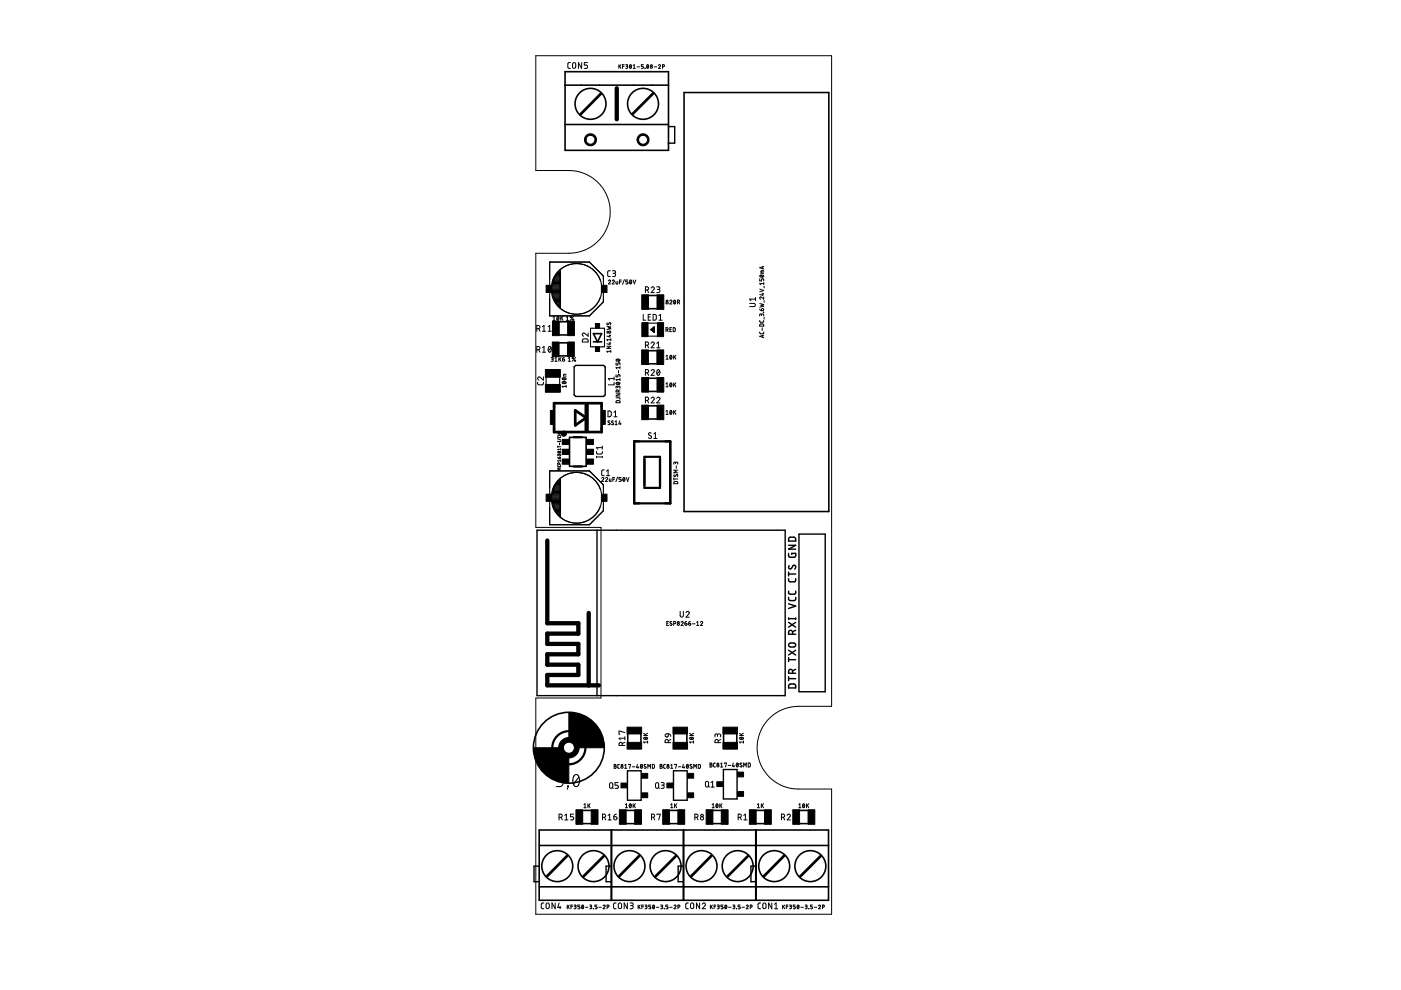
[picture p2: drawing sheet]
<svg xmlns="http://www.w3.org/2000/svg" width="297mm" height="210mm" viewBox="0 0 297 210" stroke-linecap="round" stroke-linejoin="round" font-family="sans-serif">
<g fill="none" stroke="#000" stroke-width=".3">
<path d="M141.7 26.8h1.3v3.6h-1.3M121.7 77.8l.4-.3h5.9l.3 .3v5.9l-.3 .4h-5.9l-.4-.4zM113.9 112.4h52.6v35.1h-52.6zM126.6 112.4v35.1M167.2 117.3v.6l.2 .2h1.2l.1-.8h-.8v.3M167.2 115.6h1.5l-1.5 .8h1.5M167.3 114l1.1-.1 .3 .3v.5h-1.5zM167.3 119.9l-.1 .2a.35 .35 0 0 0 .2 .5 .35 .35 0 0 0 .4-.1l.3-.5a.34 .34 0 0 1 .5-.1 .34 .34 0 0 1 .1 .5l-.2 .3M169.4 113.2h5.6v33.5h-5.6zM167.2 126.7v.4l.3 .2h1l.2-.2v-.4M167.2 125.3v.5l.3 .2h1l.2-.2v-.5M167.2 122.7v.4l.3 .3 1-.1 .2-.2v-.4"/>
<path d="M167.2 139.9h1.5M167.2 121.3v.8M167.2 131v.3M167.2 139.4v.9M167.2 137.9l1.5 1M167.2 132l1.5 1M167.2 131.2h1.5M167.2 128l1.5 .5-1.5 .5M167.2 121.7h1.5M167.3 136.5l1-.2a.42 .42 0 0 1 .4 .5 .42 .42 0 0 1-.4 .4l-1-.1-.1-.3zM168 134.5v-.5a.42 .42 0 0 0-.4-.4 .42 .42 0 0 0-.4 .4v.5h1.5M168.7 137.9l-1.5 1"/>
<path d="M168.7 133.6l-.7 .4M168.7 132l-1.5 1M168.7 131v.3M167.2 143.5v.8M167.2 143.9h1.5M167.3 145.1h1.1l.3 .2v.6h-1.5zM168 142.7v-.4a.42 .42 0 0 0-.4-.4 .42 .42 0 0 0-.4 .4v.4h1.5M168.7 141.9l-.7 .3M133 163.4h2.9v6.3h-2.9zM142.8 163.4h2.9v6.3h-2.9zM153.4 163.2h2.9v6.2h-2.9zM114.3 183.6h-1.1v3.3h1.1"/>
<path d="M129.6 183.6h-1.1v3.3h1.1M144.9 183.6h-1.1v3.3h1.1M160.3 183.6h-1.1v3.3h1.1"/>
</g>
<g fill="none" stroke="#000" stroke-width=".34">
<path d="M119.8 15.2h21.9v16.7h-21.9zM119.8 18.1h21.9M145 19.6h30.7v88.9h-30.7zM119.8 26.4h21.9M118.6 71h1.8M118.6 68.2h1.8M118.6 72.7h1.8M118.6 75.5h1.8M125.8 70.7h1.8l-.9 1.8zM125.8 72.5h1.8M137.5 74.4h1.8M137.5 77.1h1.8"/>
<path d="M137.5 65.4h1.8M137.5 62.7h1.8M138 69.9l.7-.6v1.1zM138.1 69.9h.6M138.4 69.6h.3M138.4 70.2h.3M120.8 92.7h3.5v6.2h-3.5zM137.5 83h1.8M137.5 80.2h1.8M137.5 88.8h1.8M137.5 86h1.8M133.1 155.6v1.8"/>
<path d="M135.9 155.6v1.8M142.8 155.6v1.8M145.6 155.6v1.8M153.4 155.6v1.8M156.2 155.6v1.8M114.3 176h45.9v14.9h-45.9zM114.3 179.3h45.9M123.6 171.8h1.8M123.6 174.6h1.8M129.6 176v14.9M129.7 176v14.9M132.8 171.8h1.8"/>
<path d="M132.8 174.6h1.8M141.9 171.8h1.8M141.9 174.6h1.8M144.9 176v14.9M151.1 171.8h1.8M151.1 174.6h1.8M160.3 176h15.4v14.9h-15.4zM160.3 179.3h15.4M160.3 171.8h1.8M160.3 174.6h1.8M169.5 171.8h1.8M169.5 174.6h1.8"/>
<path d="M114.3 188h45.9M160.3 188h15.4"/>
<circle cx="125.2" cy="22" r="3.3"/>
<circle cx="136.3" cy="22" r="3.3"/>
<circle cx="120.6" cy="158.5" r="7.5"/>
<circle cx="118.2" cy="183.6" r="3.3"/>
<circle cx="125.8" cy="183.6" r="3.3"/>
<circle cx="133.5" cy="183.6" r="3.3"/>
<circle cx="141.1" cy="183.6" r="3.3"/>
<circle cx="148.7" cy="183.6" r="3.3"/>
<circle cx="156.4" cy="183.6" r="3.3"/>
<circle cx="164.1" cy="183.6" r="3.3"/>
<circle cx="171.8" cy="183.6" r="3.3"/>
</g>
<path d="M130.8 18.7v6.6M116 114.6v17.5h6.6v2.2h-6.6v2.2h6.6v2.2h-6.6v2.2h6.6v2.2h-6.6v2.2h11M124.8 130v15.3" fill="none" stroke="#000" stroke-width=".91"/>
<g fill="none" stroke="#000" stroke-width=".47">
<path d="M121.6 98.9h1.8M121.6 92.7h1.8M134.5 93.6h7.6v13.1h-7.6zM136.6 96.9h3.3v6.5h-3.3z"/>
<circle cx="120.6" cy="158.5" r="3.5"/>
</g>
<g fill="none" stroke="#000" stroke-width=".23">
<path d="M116.5 55.6h8.5l2.9 2.9v5.5l-2.9 3h-8.5zM117.2 59.4a5.4 5.4 0 0 1 5-3.5 5.4 5.4 0 0 1 5.1 3.5M117.2 59.9h1.5M117.3 59.7h1.4M117.3 59.5h1.4M117.4 59.3h1.3M117.5 59.1h1.2M117.6 58.9h1.1M117.7 58.8h1M117.7 58.6h1M117.8 58.4h.9M118 58.2h.7"/>
<path d="M118.1 58h.6M118.3 57.8h.4M118.5 57.6h.2M118.6 57.4h.1M118.7 57.3v7.9l-.7-1-.7-1.3-.4-1.7 1-2.9zM118.8 57.2v8.1M115.8 79.9v1.7M116.9 61.2h1.8M116.9 61h1.8M116.9 61.4h1.8M116.9 60.9h1.8M117 61.6h1.7"/>
<path d="M117 60.7h1.7M117 61.8h1.7M117.1 60.5h1.6M117.1 62h1.6M117.1 62.2h1.6M117.1 60.3h1.6M117.2 60.1h1.5M117.2 62.4h1.5M117.2 63.1a5.4 5.4 0 0 0 5 3.5 5.4 5.4 0 0 0 5.1-3.5M117.2 62.6h1.5M117.3 62.8h1.4M117.3 62.9h1.4"/>
<path d="M117.4 63.1h1.3M117.5 63.3h1.2M117.6 63.5h1.1M117.7 63.7h1M117.8 63.9h.9M117.9 64.1h.8M118 64.3h.7M118.2 64.5h.5M118.3 64.7h.4M118.5 64.9h.2M118.6 65.1h.1M118.7 79.9v1.6"/>
<path d="M125.2 69.6h3v3.9h-3zM137.4 71.3h2M137.4 68.5h2M116.5 99.8h8.5l2.9 3v5.5l-2.9 3h-8.5zM116.9 105.4h1.8M116.9 105.6h1.8M116.9 105.2h1.8M116.9 105.7h1.8M117 105.9h1.7M117 105h1.7M117 106.1h1.7M117.1 104.8h1.6"/>
<path d="M117.1 106.3h1.6M117.1 104.6h1.6M117.1 106.5h1.6M117.2 104.4h1.5M117.2 106.7h1.5M117.2 103.7a5.4 5.4 0 0 1 5-3.5 5.4 5.4 0 0 1 5.1 3.5M117.2 107.4a5.4 5.4 0 0 0 5 3.5 5.4 5.4 0 0 0 5.1-3.5M117.2 104.2h1.5M117.2 106.9h1.5M117.3 104h1.4M117.3 107.1h1.4M117.3 103.8h1.4"/>
<path d="M117.3 107.3h1.4M117.4 103.7h1.3M117.4 107.5h1.3M117.5 103.5h1.2M117.5 107.7h1.2M117.6 103.3h1.1M117.6 107.9h1.1M117.6 103.1h1.1M117.7 108.1h1M117.7 102.9h1M117.8 102.7h.9M117.8 108.2h.9"/>
<path d="M117.9 108.4h.8M117.9 102.5h.8M118 108.6h.7M118.1 102.3h.6M118.2 108.8h.5M118.3 102.1h.4M118.3 109h.4M118.4 101.9h.3M118.5 109.2h.2M118.6 101.7h.1M118.6 109.4h.1M118.7 101.6v7.9l-.7-1-.7-1.3-.4-1.8 1-2.8z"/>
<path d="M118.8 101.5v8.1M117.9 164.2h.9a.57 .57 0 0 1 .6 .6 .57 .57 0 0 1-.6 .6h-.6M118.7 165.4a.71 .71 0 0 1 .7 .7 .71 .71 0 0 1-.7 .7h-.8M120.3 166.6l.2 .2zM120.5 166.8l-.2 .5M121.8 164.4a.59 .59 0 0 1 .6-.1 .59 .59 0 0 1 .4 .6 1.46 1.46 0 0 1-.6 1.9 1.21 1.21 0 0 1-.7-1.6zM122.7 164.8l-1.1 1.4"/>
<circle cx="122.2" cy="61.3" r="5.4"/>
<circle cx="122.2" cy="105.5" r="5.4"/>
</g>
<path d="M127.4 19.8l-4.3 4.4M138.5 19.8l-4.4 4.4M117.5 85.5h10.1v6.1h-10.1zM122 87l2.3 1.6-2.3 1.6zM120.3 181.4l-4.3 4.4M128.1 181.5l-4.4 4.4M135.6 181.4l-4.4 4.4M143.3 181.5l-4.4 4.4M150.9 181.4l-4.4 4.4M158.6 181.5l-4.4 4.4M166.3 181.4l-4.4 4.4M174 181.5l-4.4 4.4" fill="none" stroke="#000" stroke-width=".57"/>
<g fill="#000" stroke="#000" stroke-width=".21">
<path d="M115.6 78.3h3.2v1.7h-3.2zM115.8 60.5h1.2v1.5h-1.2zM117.1 72.5h1.4v3.1h-1.4zM117.1 68.1h1.5v3.1h-1.5zM120.3 72.5h1.5v3.1h-1.5zM120.4 68.1h1.4v3.1h-1.4zM126.2 73.6h.9v.9h-.9zM126.2 68.6h.9v1h-.9zM127.5 60.5h1.2v1.5h-1.2zM136 74.2h1.5v3.1h-1.5zM136.1 62.5h1.4v3.1h-1.4zM136.1 68.4h1.3v3h-1.3z"/>
<path d="M139.3 74.2h1.4v3.1h-1.4zM139.3 62.5h1.4v3.1h-1.4zM139.4 68.4h1.3v3h-1.3zM115.6 81.5h3.2v1.7h-3.2zM116.7 87h.5v3h-.5zM119.2 93.2h1.4v1.1h-1.4zM119.2 95.2h1.4v1.2h-1.4zM119.2 97.3h1.4v1.1h-1.4zM124 85.8h.7v5.6h-.7zM124.4 97.3h1.4v1.1h-1.4zM124.4 93.2h1.4v1.1h-1.4zM124.4 95.2h1.4v1.2h-1.4z"/>
<path d="M127.8 87h.5v3h-.5zM136.1 80.1h1.4v3h-1.4zM136.1 85.9h1.4v3.1h-1.4zM139.3 80.1h1.4v3h-1.4zM139.3 85.9h1.4v3.1h-1.4zM115.8 104.8h1.2v1.5h-1.2zM127.5 104.8h1.2v1.5h-1.2zM132.9 157.4h3.1v1.4h-3.1zM132.9 154.2h3.1v1.4h-3.1zM142.7 157.4h3.1v1.4h-3.1zM142.7 154.2h3.1v1.4h-3.1zM153.3 157.4h3.1v1.4h-3.1z"/>
<path d="M153.3 154.2h3.1v1.4h-3.1zM122.1 171.7h1.4v3.1h-1.4zM125.3 171.7h1.5v3.1h-1.5zM131.3 171.7h1.5v3.1h-1.5zM131.7 166h1.2v1h-1.2zM134.6 171.7h1.4v3.1h-1.4zM136.1 164h1.2v1h-1.2zM136.1 168.1h1.2v1h-1.2zM140.5 171.7h1.4v3.1h-1.4zM141.4 166h1.3v1h-1.3zM143.7 171.7h1.5v3.1h-1.5zM145.8 164h1.3v1h-1.3z"/>
<path d="M145.8 168.1h1.3v1h-1.3zM149.7 171.7h1.5v3.1h-1.5zM152 165.8h1.2v1h-1.2zM152.9 171.7h1.5v3.1h-1.5zM156.4 163.7h1.2v1h-1.2zM156.4 167.8h1.2v1h-1.2zM158.9 171.7h1.4v3.1h-1.4zM162.1 171.7h1.4v3.1h-1.4zM168.1 171.7h1.4v3.1h-1.4zM171.3 171.7h1.5v3.1h-1.5z"/>
</g>
<g fill="#000" stroke="#000" stroke-width=".21">
<path d="M124.3 28.7a1.28 1.28 0 0 1 2 .3 1.28 1.28 0 0 1-.8 1.9 1.28 1.28 0 0 1-1.6-1.3h.3a.94 .94 0 0 1 1.4-.9 .94 .94 0 0 1 .2 1.6 .94 .94 0 0 1-1.5-.4l-.1-.3h-.3z" fill-rule="evenodd"/>
<path d="M135.5 28.7a1.28 1.28 0 0 1 2 .3 1.28 1.28 0 0 1-.8 1.9 1.28 1.28 0 0 1-1.6-1.3h.3a.95 .95 0 0 1 1.4-.8 .95 .95 0 0 1 .1 1.6 .95 .95 0 0 1-1.5-.5v-.3h-.3z" fill-rule="evenodd"/>
<path d="M118.9 157.2a2.18 2.18 0 0 1 3.5 .1 2.18 2.18 0 0 1-1.1 3.3 2.18 2.18 0 0 1-2.9-2.1h1a1.16 1.16 0 0 1 1.7-1.1 1.16 1.16 0 0 1 .3 1.9 1.16 1.16 0 0 1-1.9-.5l-.1-.3h-1l.1-.4z" fill-rule="evenodd"/>
<path d="M113.2 158.5h5.4a2.02 2.02 0 0 0 2 2v5.5a7.4 7.4 0 0 1-7.4-7.5z" fill-rule="evenodd"/>
<path d="M120.6 151.1a7.4 7.4 0 0 1 7.5 7.4h-5.5a2.02 2.02 0 0 0-2-2z" fill-rule="evenodd"/>
<circle cx="119.5" cy="91.9" r=".55"/>
</g>
<g fill="none" stroke="#000" stroke-width=".21">
<path d="M113.6 11.8h62.7v138h-7a8.8 8.8 0 0 0-8.8 8.7 8.8 8.8 0 0 0 8.8 8.8h7v26.5h-62.7v-45.8h13.8v-36.2h-13.8v-58.1h7a8.8 8.8 0 0 0 8.8-8.8 8.8 8.8 0 0 0-8.8-8.7h-7zM120.9 13.3h-.4l-.1 .2 .1 .9 .4 .1M121.5 13.3h.3l.2 .2v.8l-.2 .2-.3-.1-.1-.2zM123.3 13.3v1.2l-.7-1.2v1.2M124.6 13.3h-.7v.5h.4a.36 .36 0 0 1 .3 .3 .36 .36 0 0 1-.3 .4h-.4M131.2 13.7v.8M131.4 14l.2 .5M131.6 13.7l-.4 .5M132 14.1h.3M132.3 13.7h-.3v.8M132.7 13.7l.4 .1-.1 .2-.2 .1M132.9 14.1l.2 .1v.2l-.4 .1"/>
<path d="M133.6 13.7a.36 .36 0 0 1 .3 .4 .36 .36 0 0 1-.3 .4l-.1-.4zM133.9 13.9l-.4 .4M134.3 14.5h.4M134.3 13.9l.2-.2v.8M135.1 14.2h.5M136.4 13.7h-.4v.4l.4 .1-.1 .3h-.3M136.7 14.5h.1M137.2 13.7a.36 .36 0 0 1 .3 .4 .36 .36 0 0 1-.3 .4l-.1-.4zM137.5 13.9l-.4 .4M138.7 14.2h.5M139.6 13.9a.21 .21 0 0 1 .3-.2 .21 .21 0 0 1 .1 .4l-.4 .4h.4M140.5 14.1l.4-.1-.1-.3h-.3v.8"/>
<path d="M129 59.6a.23 .23 0 0 1 .3-.2 .23 .23 0 0 1 .1 .4l-.4 .4h.5M129.4 57.4h-.4l-.2 .3 .1 .8 .5 .1M129.8 59.6l.1-.2 .3 .1v.2l-.4 .5h.4M129.9 57.4h.5l.1 .2v.2l-.5 .2M130.2 58l.3 .2v.3l-.6 .1M130.6 59.6l.1 .6h.3v-.6M131.4 59.8h.3M131.7 59.4h-.3v.8M132.4 59.3l-.4 1M133.1 59.4h-.4v.4h.4v.1v.3h-.4M133.6 59.4a.4 .4 0 0 1 .3 .4 .4 .4 0 0 1-.3 .4l-.1-.4zM133.9 59.6l-.4 .4"/>
<path d="M134.2 59.4l.3 .8 .3-.8M161.1 59.1v.5h.4l.1-.5 .3 .1v.4M161.1 58.4a.43 .43 0 0 1 .5-.1 .43 .43 0 0 1 .3 .3 .43 .43 0 0 1-.5 .2 .43 .43 0 0 1-.3-.4zM161.3 58.4l.4 .3M161.4 57.7h.5M161.7 56.6v.4M161.9 57.4l-.5 .1v.4h.5M161.9 59.9v.5M161.9 56.5l-.8 .3 .8 .2M113.8 69.7h.5l.2-.3-.1-.3-.6-.1v1.2M113.8 74.1l.6-.1 .1-.3-.2-.2h-.5v1.2M114.2 69.7l.3 .5"/>
<path d="M114.2 74.1l.3 .6M115 69.3l.3-.3v1.2M115 73.7l.3-.2v1.2M115 70.2h.7M115 74.7h.7M115.2 79.9v.7l-.7-.6a.33 .33 0 0 0-.4 0 .33 .33 0 0 0 0 .5l.2 .1M116.2 70.2h.7M116.2 69.3l.3-.3v1.2M116.4 73.5a.6 .6 0 0 1 .5 .6 .6 .6 0 0 1-.5 .6l-.2-.6zM116.8 73.7l-.5 .7M116.8 75.8l.5 .1-.1 .2h-.3M117.1 76.1l.2 .2v.2l-.5 .1"/>
<path d="M117.2 67.9h.5M117.2 67.3l.3-.2v.8M117.6 76.6h.5M117.6 76l.3-.2v.8M118.2 67.1a.38 .38 0 0 1 .3 .4 .38 .38 0 0 1-.3 .4l-.2-.4zM118.5 67.3l-.4 .4M118.5 75.8v.8M118.7 76.1l.3 .5M118.9 67.1v.8M119 75.8l-.5 .5M119.1 67.4l.3 .5M119.3 76.1h.2a.24 .24 0 0 1 .2 .3 .24 .24 0 0 1-.2 .2 .24 .24 0 0 1-.2-.2z"/>
<path d="M119.4 67.1l-.5 .5M119.6 75.8l-.2 .1-.1 .2M120 79.4h-.5v.3h.5M120.1 67.9h.4M120.1 67.3l.2-.2v.8M120.5 76.6h.4M120.5 76l.2-.2v.8M121.6 67.1l-.7 .8M122 75.8l-.7 .8M123.5 71.9h1l.2 .3v.3h-1.2zM124.7 70.6v.7l-.7-.6a.34 .34 0 0 0-.5 .1 .34 .34 0 0 0 .2 .5M128.7 73.4h.8l-.8 .5h.8"/>
<path d="M128.7 69.2l.8 .1-.6 .2 .6 .2-.8 .2M128.7 68.5v.2l.2 .2 .3-.5h.2v.5M129.1 72.7h.4M129.1 71.1h.4M129.3 72.6v.5l-.6-.2M129.3 71v.5l-.6-.2M129.5 74.5h-.8l.2 .2M129.5 71.8v.5M129.5 74.3v.4M129.5 72h-.8l.2 .3M130.2 79.9v.7M130.6 79.4v.5h.4l.2-.5 .2 .1v.4"/>
<path d="M130.6 76.9v.5h.4l.2-.5 .2 .1v.4M130.6 76.3a.44 .44 0 0 1 .5-.2 .44 .44 0 0 1 .3 .4 .44 .44 0 0 1-.4 .1 .44 .44 0 0 1-.4-.3zM130.8 76.2l.5 .3M131.1 78.5v.6M131.4 77.7v.5M131.4 78h-.8l.2 .2M136.4 66.7v1.2h.5M136.8 73.2l.7-.1v-.5l-.7-.1v1.2M136.8 61.5l.7-.1v-.5l-.7-.1v1.2M136.8 79l.7-.1v-.4l-.7-.1v1.2M137.2 73.2l.3 .5M137.2 61.5l.3 .5"/>
<path d="M137.2 79l.3 .6M137.4 67.2h.4M138 66.7h-.6v1.2h.6M138 72.8a.33 .33 0 0 1 .5-.3 .33 .33 0 0 1 .1 .6l-.6 .6h.7M138 61.1a.33 .33 0 0 1 .5-.3 .33 .33 0 0 1 .1 .6l-.6 .6h.7M138 78.6a.33 .33 0 0 1 .5-.2 .33 .33 0 0 1 .1 .5l-.6 .7h.7M138.5 66.7l.6 .2v.8l-.2 .2h-.4zM139.2 60.8h.6l.1 .2-.1 .3-.4 .1M139.2 73.7h.7M139.2 72.8l.4-.3v1.2M139.4 78.4h.1a.62 .62 0 0 1 .4 .6 .62 .62 0 0 1-.4 .6l-.3-.6zM139.6 61.4l.3 .2-.1 .3-.6 .1"/>
<path d="M139.7 67.9h.7M139.7 66.9l.3-.2v1.2M139.8 78.6l-.5 .7M141.2 69.9h.3l.1-.3-.4-.1v.8M141.2 75.5l.2-.2v.9M141.2 76.2h.5M141.5 69.9l.2 .4M142 63.8a.23 .23 0 0 1 .3-.2 .23 .23 0 0 1 .1 .4l-.4 .5h.5M142 69.8h.3M142.1 75.4a.4 .4 0 0 1 .4 .3 .4 .4 0 0 1-.4 .4l-.1-.4zM142.4 69.5h-.4v.8h.4M142.4 75.5l-.4 .5"/>
<path d="M142.7 69.5l.5 .1v.6l-.2 .1h-.3zM142.8 75.3v.9M142.9 63.7a.39 .39 0 0 1 .4 .4 .39 .39 0 0 1-.4 .3l-.1-.2zM143 75.6l.3 .6M143.2 63.8l-.3 .5M143.3 75.3l-.5 .5M143.6 64.1l.5-.1-.1-.4h-.4v.9M143.9 64.1l.2 .4M158.9 64.3h.9l.3 .3-.1 .4h-1.1M160.2 63.4h-1.3l.3 .4M160.2 63.1v.7M161.1 70.4l.2 .4 .5-.1 .1-.3"/>
<path d="M161.1 67.9l.2 .4h.5l.1-.4M161.1 65.5l.1 .3 .3 .1M161.1 64.4l.8 .2-.5 .1 .5 .2-.8 .2M161.1 61.3l.8 .3-.8 .3M161.1 68.8l.7-.1 .1 .5h-.8zM161.5 66.8l.1-.2h.2l.1 .4M161.5 66.9l-.1-.3h-.2l-.1 .4M161.5 65.4a.23 .23 0 0 1 .4 .2 .23 .23 0 0 1-.2 .3h-.2zM161.5 62.3h.4M161.6 69.5v.6M161.7 71.1v.4M161.7 62.1v.5l-.6-.2"/>
<path d="M161.9 66.2h.1M161.9 62.9v.5l-.4-.4a.23 .23 0 0 0-.4 .1 .23 .23 0 0 0 .2 .3M161.9 71l-.8 .3 .8 .3M161.9 60.1h-.8l.2 .3M162 60.7v.3M162 63.7v.4M162 67.3v.4M114 81v.5l.3 .1h.7l.2-.6M118.2 93l.7 .3M118.3 98.7l.1 .3 .4-.1 .1-.2M118.3 97l.2 .3M118.3 92.5l.1 .3h.4l.1-.3"/>
<path d="M118.3 93.5v.2M118.3 94.6v.3M118.3 94.7h.6M118.3 93.6h.6M118.3 92.3h.6M118.3 91.9h.6M118.3 95.8a.27 .27 0 0 1 .3-.1 .27 .27 0 0 1 .2 .3h-.4zM118.4 95.7l.3 .3M118.5 96.5l.3-.2 .1 .3M118.5 96.5l-.2-.1v.2M118.5 91.9v.4M118.5 96.5v.1"/>
<path d="M118.6 98.4l-.1-.3-.2 .1v.2h.6M118.6 93.9v.4M118.7 96.9l-.2 .4M118.7 96.9h.1M118.7 96.9l.2 .3-.4 .1M118.9 99.3h-.6l.3 .1-.3 .3h.6M118.9 93.5v.2M118.9 95.1v.3M118.9 97.5v.4M118.9 97.7h-.6l.1 .2M118.9 95.3h-.6l.1 .1M119.2 81a.43 .43 0 0 1 .5-.1 .43 .43 0 0 1 .3 .3 .43 .43 0 0 1-.5 .2 .43 .43 0 0 1-.3-.4z"/>
<path d="M119.2 80.2a.43 .43 0 0 1 .5-.1 .43 .43 0 0 1 .3 .3 .43 .43 0 0 1-.5 .2 .43 .43 0 0 1-.3-.4zM119.4 80.9l.4 .4M119.4 80.1l.4 .4M120 81.7v.4M120 81.9h-.8l.2 .2M126.5 95.7v.4l.2 .2 .8-.1 .2-.5M126.5 96.9h1.2M126.5 96.8v.2M127.7 94.6v.6M127.7 96.8v.2M127.7 94.9h-1.2l.2 .3M128.1 99.6l-.4 .1-.1 .2v.8l.5 .2"/>
<path d="M128.6 99.9l.3-.3v1.3M128.9 87.1l.5 .1 .2 .2v.6l-.2 .3-.5 .1zM129.3 89.3l-.3-.1-.1 .2 .4 .4v.2l-.4-.1M130 89.3l-.2-.1-.1 .2 .4 .4v.2l-.5-.1M130.2 88.4h.6M130.2 87.4l.3-.3v1.3M130.2 81v.6h-1.2M130.2 80.3h-1.2l.2 .3M130.4 89.4l.2-.2v.8M130.4 90h.5M130.6 84.3h.7l.1 .3M130.6 83.5h.8l-.8 .5h.8"/>
<path d="M130.6 85h.7l.1 .4h-.8zM130.6 81.2a.45 .45 0 0 1 .5-.2 .45 .45 0 0 1 .3 .4 .45 .45 0 0 1-.4 .1 .45 .45 0 0 1-.4-.3zM130.8 81.1l.5 .4M131 82.1l.1-.2h.2l.1 .4M131 82.2v-.3h-.3l-.1 .4M131.1 83.1l-.1-.4-.4 .1v.3h.8M131.4 89.2l-.2 .7h.5M131.4 80.2v.5M131.4 82.7l-.3 .1M131.4 80.5h-.8l.2 .2M131.5 89.7v.3M136.8 84.9l.7-.1v-.5l-.7-.1v1.2"/>
<path d="M137.2 84.9l.3 .5M138 84.5a.33 .33 0 0 1 .5-.3 .33 .33 0 0 1 .1 .6l-.6 .6h.7M138.1 91.8a.3 .3 0 0 0-.5 0 .3 .3 0 0 0 0 .4l.4 .3a.3 .3 0 0 1 0 .4 .3 .3 0 0 1-.4 0l-.1-.1M138.6 92l.4-.3v1.3M138.6 93h.7M139.2 84.5a.34 .34 0 0 1 .5-.3 .34 .34 0 0 1 .1 .6l-.6 .6h.7M141.2 81.4l.2-.2v.8M141.2 87.2l.2-.2v.9M141.2 82h.5M141.2 87.9h.5M142.1 81.2a.38 .38 0 0 1 .4 .4 .38 .38 0 0 1-.4 .4l-.1-.4zM142.1 87.1a.38 .38 0 0 1 .4 .3 .38 .38 0 0 1-.4 .4l-.1-.4z"/>
<path d="M142.4 81.4l-.4 .4M142.4 87.2l-.4 .5M142.8 81.2v.8M142.8 87v.9M143 81.5l.3 .5M143 87.4l.3 .5M143.2 98.2l.2-.2h.2l.1 .4M143.2 98.3v-.3h-.2l-.1 .4M143.3 81.2l-.5 .5M143.3 87l-.5 .5M143.4 98.8v.5M143.7 99.7h-.8l.4 .3-.4 .2h.8"/>
<path d="M127.6 101.4a.23 .23 0 0 1 .3-.2 .23 .23 0 0 1 .1 .4l-.4 .5h.4M128.4 101.4a.23 .23 0 0 1 .3-.2 .23 .23 0 0 1 .1 .4l-.4 .5h.4M128.6 100.9h.7M129.2 101.5l.1 .6h.2v-.6M129.9 101.6h.4M130.3 101.2h-.4v.9M130.9 101.1l-.3 1.1M131.7 101.2h-.5v.4h.4l.1 .2-.1 .2-.4 .1M132.2 101.3a.39 .39 0 0 1 .3 .3 .39 .39 0 0 1-.3 .4l-.2-.4zM132.5 101.4l-.4 .5M132.8 101.2l.3 .9 .2-.9M142.9 101.3v.5"/>
<path d="M142.9 101.6h.8M142.9 100.6v.3l.1 .1 .4-.4h.2v.5M143 102.1h.6l.1 .5h-.8zM141.4 132.1h.2M141.8 131.8h-.4v.8h.4M142.4 131.8h-.3l-.1 .2 .5 .3v.2l-.2 .1-.3-.1M142.8 132.2l.5-.1-.1-.3h-.4v.8M144.2 129.6v.9l.3 .3 .4-.1v-1.1M144.4 132a.23 .23 0 0 1 .3-.2 .23 .23 0 0 1 .1 .3l-.4 .5h.5M145.2 132.1h.3a.23 .23 0 0 1 .2 .3 .23 .23 0 0 1-.3 .2 .23 .23 0 0 1-.2-.2zM145.5 129.9a.33 .33 0 0 1 .4-.3 .33 .33 0 0 1 .1 .6l-.5 .7h.6M145.6 131.8l-.3 .1-.1 .2"/>
<path d="M146 132.1h.3a.23 .23 0 0 1 .2 .3 .23 .23 0 0 1-.3 .2 .23 .23 0 0 1-.2-.2zM146.4 131.8l-.3 .1-.1 .2M146.8 132.3h.6M147.7 132.6h.5M147.7 132l.2-.2v.8M148.5 132a.23 .23 0 0 1 .3-.2 .23 .23 0 0 1 .1 .3l-.4 .5h.5M131.9 158.1v-.5l-.2-.2-.3 .1-.1 .6h1.2M132.5 155.3l-1.2-.3v.7h.1M132.5 157.4l-.6 .2M132.5 156.5h-1.2l.2 .4M132.5 156.2v.7M136.5 155.9h.8"/>
<path d="M136.5 155.5l.5 .4M136.5 156.4a.43 .43 0 0 1 .4-.1 .43 .43 0 0 1 .4 .3 .43 .43 0 0 1-.5 .2 .43 .43 0 0 1-.3-.4zM136.7 156.4l.4 .3M137.3 157.3h-.8l.2 .3M137.3 157.1v.5M137.3 155.5l-.5 .2M141.1 155.7l.6-.1v.4a.35 .35 0 0 1-.5 .2 .35 .35 0 0 1-.1-.5zM141.7 157.5l-.1-.7h-.5l-.1 .7h1.2M141.7 155.6l.4 .2 .1 .3M142.2 156.8l-.5 .3M146.2 155.9h.8M146.2 155.5l.5 .4"/>
<path d="M146.2 156.4a.44 .44 0 0 1 .5-.1 .44 .44 0 0 1 .3 .3 .44 .44 0 0 1-.4 .2 .44 .44 0 0 1-.4-.4zM146.4 156.4l.5 .3M147 157.3h-.8l.2 .3M147 157.1v.5M147 155.5l-.5 .2M152.1 155.9l.2-.2 .2-.1 .3 .2v.5M152.1 156.1v-.4l-.3-.1-.2 .1v.6M152.3 157.5l-.2-.7h-.4l-.1 .7h1.2M152.8 156.8l-.5 .3M156.8 155.9h.8M156.8 155.5l.5 .4M156.8 156.4a.38 .38 0 0 1 .5-.1 .38 .38 0 0 1 .2 .4l-.4 .1-.3-.2z"/>
<path d="M157 156.4l.4 .3M157.6 157.3h-.8l.2 .3M157.6 157.1v.5M157.6 155.5l-.5 .2M118.5 173.3h.5l.2-.3-.1-.3-.6-.1v1.2M119 173.3l.2 .5M119.7 173.8h.7M119.7 172.9l.4-.3v1.2M121.6 172.6h-.7v.6h.4a.34 .34 0 0 1 .3 .3 .34 .34 0 0 1-.3 .3h-.4M123.8 171.3h.5M123.8 170.6l.2-.2v.9M124.7 170.4v.9"/>
<path d="M124.8 170.8l.3 .5M125.1 170.4l-.4 .5M127.7 173.3h.5l.2-.3-.1-.3-.6-.1v1.2M128.1 173.3l.3 .5M128.9 173.8h.7M128.9 172.9l.4-.3v1.2M129.4 166h.4l.1 .3v.7l-.3 .2-.3-.2zM129.8 166.9l.2 .3M130.1 173.2h.4a.34 .34 0 0 1 .3 .3 .34 .34 0 0 1-.3 .3 .34 .34 0 0 1-.4-.3zM130.2 162.1l.4 .1-.1 .2 .2 .3-.1 .2h-.4zM130.2 162.4h.3M130.7 172.6l-.5 .2-.1 .4"/>
<path d="M131.1 165.9h-.7v.6h.4a.34 .34 0 0 1 .3 .3 .34 .34 0 0 1-.3 .4h-.4M131.3 162.1l-.3 .1v.6l.3 .1M132.4 162.9h.5M132.4 162.2l.3-.1v.8M132.6 171.3h.5M132.6 170.6l.2-.2v.9M133.2 162.2l.5-.1-.2 .8M133.5 170.5a.39 .39 0 0 1 .4 .3 .39 .39 0 0 1-.4 .4l-.1-.4zM133.8 170.6l-.3 .5M134 162.6h.6M134.2 170.4v.9M134.4 170.8l.3 .5"/>
<path d="M134.7 170.4l-.5 .5M135.1 162.1l-.1 .6h.4M135.3 162.5v.4M135.9 162.1a.38 .38 0 0 1 .3 .4 .38 .38 0 0 1-.3 .4l-.1-.4zM136.2 162.2l-.4 .5M136.9 162.1h-.2l-.1 .1 .4 .4v.2h-.5M137.4 162.9v-.8l.2 .4 .3-.4v.8M138.1 173.3h.5l.2-.3-.1-.3-.6-.1v1.2M138.3 162.1l.4 .1-.1 .7h-.3zM138.5 173.3l.3 .5M139.1 166l.3-.1 .2 .2v.9l-.2 .2-.3-.1-.1-.3zM139.3 172.8v-.2h.7l-.3 1.2"/>
<path d="M139.5 166.9l.3 .3M140 162.1l.4 .1-.2 .2 .2 .2-.1 .3h-.3zM140 162.4h.2M140.2 165.9h.4l.2 .2-.1 .4h-.4M140.5 166.5l.3 .1v.3l-.1 .2-.5 .1M141.1 162.1l-.4 .1v.6l.4 .1M142.2 170.6l.2-.2v.9M142.2 162.9h.5M142.2 162.2l.2-.1v.8M142.2 171.3h.5M143 162.2l.5-.1-.3 .8M143 170.4v.9"/>
<path d="M143.2 170.8l.3 .5M143.5 170.4l-.5 .5M143.8 162.6h.6M144.9 162.1l-.2 .6h.5M145 162.5v.4M145.6 162.1a.39 .39 0 0 1 .4 .4 .39 .39 0 0 1-.4 .4l-.1-.4zM145.9 162.2l-.3 .5M146.7 162.1h-.3l-.1 .1 .4 .4v.2h-.4M147.1 162.9v-.8l.3 .4 .2-.4v.8M147.3 173.3h.5l.2-.3-.1-.3-.6-.1v1.2M147.7 173.3l.3 .5M148 162.1l.5 .1-.1 .7h-.4z"/>
<path d="M149.7 165.7h.3l.2 .1v.9l-.2 .2-.3-.1-.1-.3zM150.1 166.6l.3 .3M150.5 161.8l.4 .1-.1 .3 .2 .1-.1 .3h-.4zM150.5 162.2h.3M150.7 165.9l.4-.2v1.2M150.7 166.9h.7M151 171.3h.4M151 170.6l.2-.2v.9M151.7 161.8l-.4 .2v.5l.4 .1M151.9 170.5a.38 .38 0 0 1 .4 .3 .38 .38 0 0 1-.4 .4l-.1-.4zM152.2 170.6l-.4 .5M152.6 170.4v.9"/>
<path d="M152.8 162.6h.4M152.8 162l.2-.2v.8M152.8 170.8l.3 .5M153.1 170.4l-.5 .5M153.6 161.9l.4-.1-.2 .8M154.4 162.3h.5M155.5 161.8l-.2 .6h.4M155.6 162.2v.4M156.2 161.8a.39 .39 0 0 1 .3 .4 .39 .39 0 0 1-.3 .4l-.1-.4zM156.5 173.3l.6-.1v-.5l-.6-.1v1.2M156.5 162l-.4 .4M156.9 173.3l.3 .5"/>
<path d="M157.3 161.9l-.2-.1-.2 .2 .4 .5-.2 .1-.2-.1M157.7 162.6v-.8l.2 .4 .3-.4v.8M157.7 172.9l.3-.3v1.2M157.7 173.8h.7M158.6 161.8l.5 .1-.1 .7h-.4zM160.6 170.6l.2-.2v.9M160.6 171.3h.4M161.4 170.4v.9M161.6 170.8l.3 .5M161.9 170.4l-.5 .5M165.7 173.3l.6-.1v-.5l-.6-.1v1.2M166.1 173.3l.3 .5"/>
<path d="M166.9 172.9a.33 .33 0 0 1 .5-.3 .33 .33 0 0 1 .1 .6l-.6 .6h.7M169.4 171.3h.4M169.4 170.6l.2-.2v.9M170.3 170.5a.38 .38 0 0 1 .3 .3 .38 .38 0 0 1-.3 .4l-.1-.4zM170.6 170.6l-.4 .5M171 170.4v.9M171.2 170.8l.3 .5M171.5 170.4l-.5 .5M115.3 191.5h-.4l-.1 .2v.8l.5 .2M115.9 191.5h.4l.2 .3-.1 .7-.2 .2-.4-.2zM117.7 191.5v1.2l-.7-1.2v1.2M118.5 191.5l-.2 .9h.6"/>
<path d="M118.7 192.1v.6M120.3 191.9v.8M120.4 192.2l.3 .5M120.7 191.9l-.4 .5M121.1 192.2h.3M121.4 191.9h-.3v.8M121.7 191.9l.4 .1-.1 .2M121.8 192.2h.2M121.9 192.2l.2 .4-.4 .1M123 191.9h-.5v.3l.4 .1 .1 .1-.1 .3h-.4M123.4 191.9a.36 .36 0 0 1 .4 .4 .36 .36 0 0 1-.4 .3l-.1-.3zM123.7 192.1l-.3 .4"/>
<path d="M124.1 192.4h.6M125 191.9l.4 .1v.2h-.3M125.2 192.2l.2 .1v.3l-.4 .1M125.8 192.7h.1M126.6 191.9h-.4v.3l.3 .1 .1 .1-.1 .3h-.3M127 192.4h.5M127.9 192.1a.21 .21 0 0 1 .3-.2 .21 .21 0 0 1 0 .3l-.3 .5h.4M128.7 192.3h.3l.1-.3-.4-.1v.8M130.6 191.5h-.4l-.1 .2v.8l.5 .2M131.2 191.5h.3l.3 .3-.1 .7-.2 .2-.3-.1-.1-.3zM133 191.5v1.2l-.7-1.2v1.2M133.6 191.5h.5l.2 .2-.2 .3h-.4"/>
<path d="M133.9 192l.3 .1 .1 .3-.2 .2-.5 .1M135.3 191.9v.8M135.5 192.2l.2 .5M135.7 191.9l-.4 .5M136.1 192.2h.3M136.4 191.9h-.3v.8M136.8 191.9l.4 .1-.1 .2h-.3M137 192.2l.2 .1v.3l-.4 .1M138 191.9h-.4v.3l.3 .1 .1 .1-.1 .3h-.3M138.5 191.9a.36 .36 0 0 1 .3 .4 .36 .36 0 0 1-.3 .3zM138.7 192.1l-.3 .4M139.2 192.4h.5"/>
<path d="M140.1 191.9l.4 .1-.1 .2h-.3M140.3 192.2l.2 .4-.4 .1M140.8 192.7h.1M141.6 191.9h-.4v.3l.3 .1 .1 .1-.1 .3h-.3M142 192.4h.5M142.9 192.1a.22 .22 0 0 1 .3-.2 .22 .22 0 0 1 .1 .3l-.4 .5h.4M143.7 192.3h.4v-.3l-.4-.1v.8M145.9 191.5h-.4l-.1 .2v.8l.5 .2M146.5 191.5h.3l.3 .1v.9l-.3 .2-.3-.1-.1-.3zM148.3 191.5v1.2l-.6-1.2v1.2M148.9 191.7a.34 .34 0 0 1 .5-.2 .34 .34 0 0 1 .1 .5l-.6 .7h.7M150.6 191.9v.8"/>
<path d="M150.8 192.2l.2 .5M151 191.9l-.4 .5M151.4 192.2h.3M151.7 191.9h-.3v.8M152.1 191.9l.4 .1-.1 .2h-.3M152.3 192.2l.2 .4-.4 .1M153.3 191.9h-.4v.3l.3 .1 .1 .1-.1 .3h-.3M153.8 191.9a.36 .36 0 0 1 .3 .4 .36 .36 0 0 1-.3 .3l-.1-.3zM154.1 192.1l-.4 .4M154.5 192.4h.5M155.4 191.9l.4 .1-.2 .2M155.5 192.2h.1"/>
<path d="M155.6 192.2l.2 .1v.3l-.4 .1M156.1 192.7h.1M156.9 191.9h-.4v.3l.3 .1 .1 .1-.1 .3h-.3M157.3 192.4h.5M158.2 192.1a.21 .21 0 0 1 .3-.2 .21 .21 0 0 1 .1 .3l-.4 .5h.4M159.1 192.3h.3l.1-.3-.4-.1v.8M161.3 191.5h-.5l-.1 .2v.8l.6 .2M161.9 191.5h.4l.1 .3v.7l-.3 .2-.3-.2zM163.6 191.5v1.2l-.6-1.2v1.2M164.2 192.7h.7M164.2 191.7l.3-.2v1.2M165.9 191.9v.8"/>
<path d="M166.1 192.2l.3 .5M166.4 191.9l-.5 .5M166.7 192.2h.4M167.1 191.9h-.4v.8M167.4 191.9l.4 .1-.1 .2h-.2M167.6 192.2l.2 .1v.3l-.4 .1M168.6 191.9h-.4v.3l.3 .1 .1 .1-.1 .3h-.3M169.1 191.9a.37 .37 0 0 1 .3 .4 .37 .37 0 0 1-.3 .3l-.1-.2zM169.4 192.1l-.4 .4M169.8 192.4h.5M170.7 191.9l.4 .1-.1 .2M170.8 192.2h.2"/>
<path d="M170.9 192.2l.2 .1v.3l-.4 .1M171.4 192.7h.1M171.4 192.6v.1M171.4 192.6h.1M172.3 191.9h-.5v.3l.4 .1 .1 .1-.1 .3h-.4M172.6 192.4h.6M173.5 192.1a.22 .22 0 0 1 .3-.2 .22 .22 0 0 1 .1 .3l-.4 .5h.5M174.4 192.3h.3v-.4h-.3v.8"/>
<circle cx="138.1" cy="13.9" r=".17"/>
<circle cx="138.1" cy="14.3" r=".21"/>
<circle cx="121" cy="67.2" r=".14"/>
<circle cx="121.4" cy="75.9" r=".14"/>
<circle cx="121.5" cy="67.8" r=".14"/>
<circle cx="121.9" cy="76.5" r=".14"/>
<circle cx="128.9" cy="70.4" r=".18"/>
<circle cx="129.3" cy="70.4" r=".24"/>
<circle cx="141.4" cy="64.2" r=".24"/>
<circle cx="141.4" cy="63.8" r=".19"/>
<circle cx="143.8" cy="132.4" r=".24"/>
<circle cx="143.8" cy="131.9" r=".19"/>
<circle cx="131.9" cy="162.7" r=".23"/>
<circle cx="131.9" cy="162.3" r=".18"/>
<circle cx="141.6" cy="162.7" r=".24"/>
<circle cx="141.6" cy="162.3" r=".19"/>
<circle cx="148.8" cy="173.5" r=".34"/>
<circle cx="148.8" cy="172.9" r=".27"/>
<circle cx="152.2" cy="162.4" r=".24"/>
<circle cx="152.2" cy="162" r=".19"/>
</g>
</svg>
